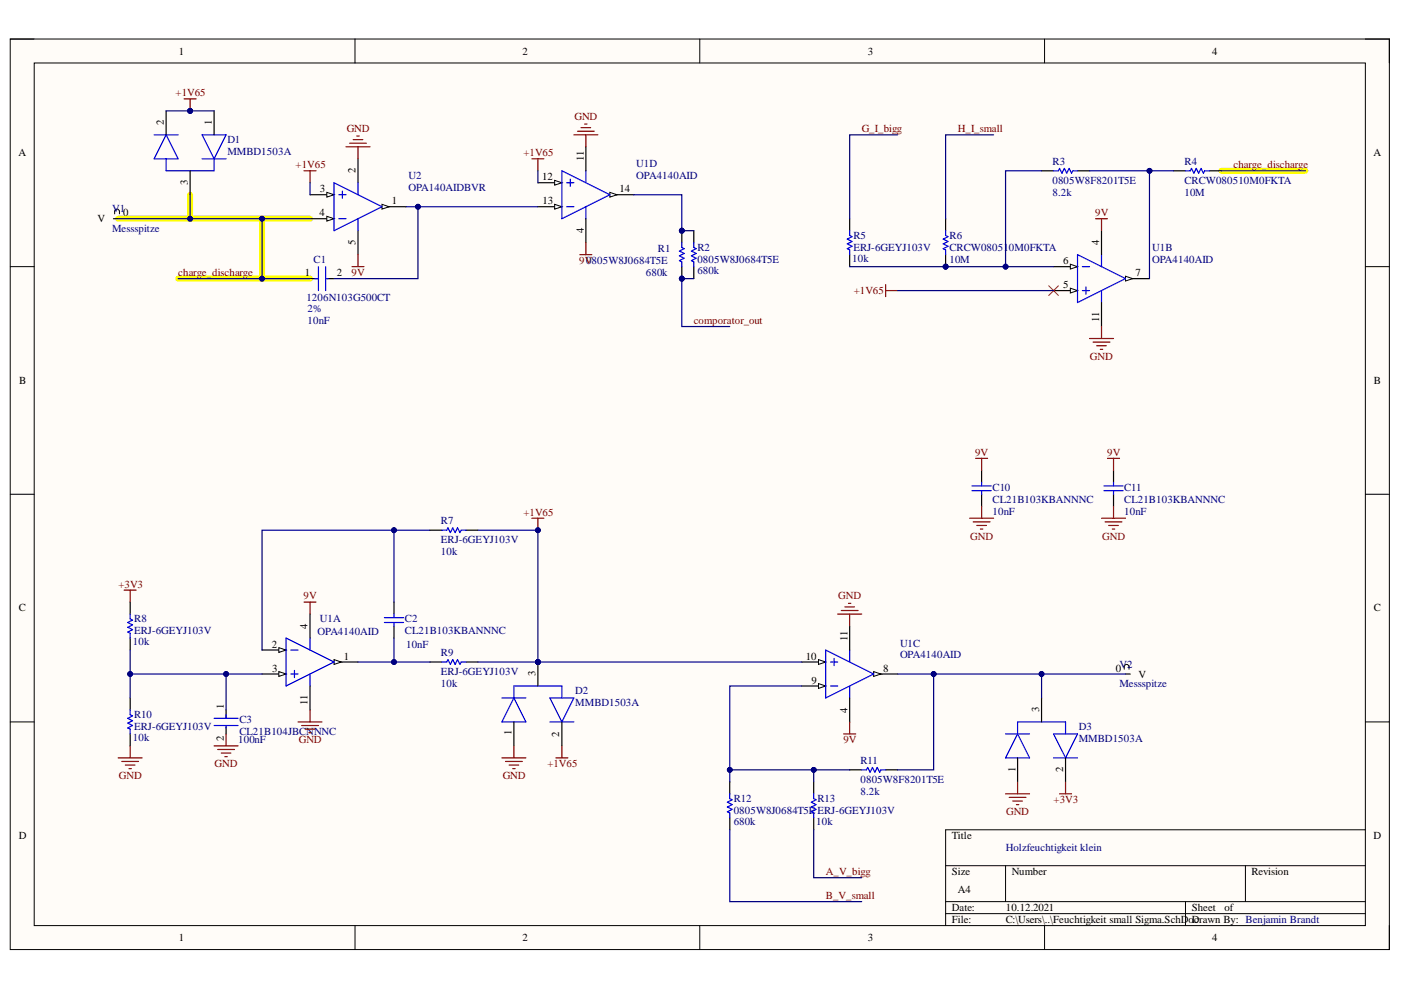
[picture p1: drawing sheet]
<svg xmlns="http://www.w3.org/2000/svg" width="297mm" height="210mm" viewBox="0 0 297 210" stroke-linecap="round" stroke-linejoin="round" font-family="sans-serif">
<defs><g id="words">
<g font-size="2.3">
<text x="37.9" y="11.6">1</text>
<text x="110.8" y="11.6">2</text>
<text x="184" y="11.6">3</text>
<text x="257" y="11.6">4</text>
<text x="34.8" y="26.5" transform="rotate(-90 34.8 26.5)">2</text>
<text x="44.9" y="26.5" transform="rotate(-90 44.9 26.5)">1</text>
<text x="3.9" y="33.1">A</text>
<text x="123.7" y="34.1" transform="rotate(-90 123.7 34.1)">11</text>
<text x="291.2" y="33.1">A</text>
<text x="39.8" y="39.2" transform="rotate(-90 39.8 39.2)">3</text>
<text x="67.8" y="40.7">3</text>
<text x="75.4" y="36.7" transform="rotate(-90 75.4 36.7)">2</text>
<text x="115" y="38.2">12</text>
<text x="131.4" y="40.7">14</text>
<text x="20.6" y="47.1">V</text>
<text x="26.1" y="45.8">0</text>
<text x="67.8" y="45.8">4</text>
<text x="83.1" y="43.3">1</text>
<text x="115" y="43.3">13</text>
<text x="75.4" y="52" transform="rotate(-90 75.4 52)">5</text>
<text x="123.7" y="49.4" transform="rotate(-90 123.7 49.4)">4</text>
<text x="233" y="52" transform="rotate(-90 233 52)">4</text>
<text x="64.6" y="58.6">1</text>
<text x="71.4" y="58.6">2</text>
<text x="225.4" y="56">6</text>
<text x="240.7" y="58.6">7</text>
<text x="225.4" y="61.1">5</text>
<text x="233" y="68.2" transform="rotate(-90 233 68.2)">11</text>
<text x="4.1" y="81.4">B</text>
<text x="291.3" y="81.4">B</text>
<text x="4" y="129.6">C</text>
<text x="291.3" y="129.6">C</text>
<text x="57.6" y="137.3">2</text>
<text x="65.2" y="133.3" transform="rotate(-90 65.2 133.3)">4</text>
<text x="179.7" y="135.8" transform="rotate(-90 179.7 135.8)">11</text>
<text x="57.7" y="142.4">3</text>
<text x="72.9" y="139.9">1</text>
<text x="113.5" y="143.4" transform="rotate(-90 113.5 143.4)">3</text>
<text x="170.9" y="139.9">10</text>
<text x="187.3" y="142.4">8</text>
<text x="236.6" y="142.4">0</text>
<text x="241.4" y="143.7">V</text>
<text x="65.2" y="149.5" transform="rotate(-90 65.2 149.5)">11</text>
<text x="172" y="144.9">9</text>
<text x="47.5" y="150.3" transform="rotate(-90 47.5 150.3)">1</text>
<text x="108.4" y="155.9" transform="rotate(-90 108.4 155.9)">1</text>
<text x="179.7" y="151.1" transform="rotate(-90 179.7 151.1)">4</text>
<text x="220.3" y="151" transform="rotate(-90 220.3 151)">3</text>
<text x="47.5" y="157.2" transform="rotate(-90 47.5 157.2)">2</text>
<text x="118.6" y="156.2" transform="rotate(-90 118.6 156.2)">2</text>
<text x="215.3" y="163.6" transform="rotate(-90 215.3 163.6)">1</text>
<text x="225.4" y="163.8" transform="rotate(-90 225.4 163.8)">2</text>
<text x="4" y="177.9">D</text>
<text x="201.8" y="177.9">Title</text>
<text x="291.2" y="177.9">D</text>
<text x="201.8" y="185.6">Size</text>
<text x="214.5" y="185.6">Number</text>
<text x="265.3" y="185.6">Revision</text>
<text x="203.1" y="189.4">A4</text>
<text x="201.8" y="193.2">Date:</text>
<text x="201.8" y="195.7">File:</text>
<text x="213.2" y="193.2">10.12.2021</text>
<text x="213.2" y="195.7">C:\Users\..\Feuchtigkeit small Sigma.SchDoDrawn By: Benjamin Brandt</text>
<text x="252.7" y="193.2">Sheet</text>
<text x="253.2" y="195.7">c</text>
<text x="259.6" y="193.2">of</text>
<text x="37.9" y="199.5">1</text>
<text x="110.8" y="199.5">2</text>
<text x="184" y="199.5">3</text>
<text x="257" y="199.5">4</text>
</g>
<g font-size="2.3" fill="#800000">
<text x="37.2" y="20.5">+1V65</text>
<text x="73.5" y="28.1">GND</text>
<text x="121.8" y="25.5">GND</text>
<text x="182.7" y="28.1">G_I_bigg</text>
<text x="203.1" y="28.1">H_I_small</text>
<text x="62.7" y="35.7">+1V65</text>
<text x="111" y="33.1">+1V65</text>
<text x="261.5" y="35.7">charge_discharge</text>
<text x="232.2" y="45.8">9V</text>
<text x="37.8" y="58.6">charge_discharge</text>
<text x="74.5" y="58.6">9V</text>
<text x="122.8" y="56">9V</text>
<text x="181" y="62.4">+1V65</text>
<text x="147.1" y="68.7">comporator_out</text>
<text x="231.1" y="76.3">GND</text>
<text x="206.7" y="96.7">9V</text>
<text x="234.7" y="96.7">9V</text>
<text x="111" y="109.4">+1V65</text>
<text x="205.7" y="114.4">GND</text>
<text x="233.7" y="114.4">GND</text>
<text x="25.1" y="124.6">+3V3</text>
<text x="64.4" y="127.1">9V</text>
<text x="177.7" y="127.1">GND</text>
<text x="63.4" y="157.6">GND</text>
<text x="178.8" y="157.6">9V</text>
<text x="25.2" y="165.2">GND</text>
<text x="45.5" y="162.7">GND</text>
<text x="106.6" y="165.2">GND</text>
<text x="116.1" y="162.7">+1V65</text>
<text x="213.3" y="172.8">GND</text>
<text x="223.4" y="170.3">+3V3</text>
<text x="175.1" y="185.6">A_V_bigg</text>
<text x="175.1" y="190.7">B_V_small</text>
</g>
<g font-size="2.3" fill="#000080">
<text x="48.2" y="30.3">D1</text>
<text x="48.2" y="32.9">MMBD1503A</text>
<text x="134.9" y="35.4">U1D</text>
<text x="223.1" y="34.9">R3</text>
<text x="251.1" y="34.9">R4</text>
<text x="86.6" y="37.9">U2</text>
<text x="86.6" y="40.5">OPA140AIDBVR</text>
<text x="134.9" y="37.9">OPA4140AID</text>
<text x="223.1" y="41.5">8.2k</text>
<text x="223.1" y="39">0805W8F8201T5E</text>
<text x="251.1" y="41.5">10M</text>
<text x="251.1" y="39">CRCW080510M0FKTA</text>
<text x="23.8" y="45">V1</text>
<text x="23.8" y="49.1">Messspitze</text>
<text x="139.5" y="53.5">R1</text>
<text x="147.9" y="53.2">R2</text>
<text x="180.9" y="50.7">R5</text>
<text x="180.9" y="53.2">ERJ-6GEYJ103V</text>
<text x="201.3" y="50.7">R6</text>
<text x="201.3" y="53.2">CRCW08051</text>
<text x="213.9" y="53.2">0M0FKTA</text>
<text x="244.3" y="53.2">U1B</text>
<text x="66.5" y="55.8">C1</text>
<text x="124.3" y="56">0805W8J0684T5E</text>
<text x="136.9" y="58.6">680k</text>
<text x="147.9" y="58.1">680k</text>
<text x="147.9" y="55.8">0805W8J0684T5E</text>
<text x="180.7" y="55.5">10k</text>
<text x="201.3" y="55.8">10M</text>
<text x="244.3" y="55.8">OPA4140AID</text>
<text x="65" y="63.9">1206N103G500CT</text>
<text x="65.2" y="68.7">10nF</text>
<text x="65.2" y="66.2">2%</text>
<text x="210.4" y="104">C10</text>
<text x="210.4" y="106.6">CL21B103KBANNNC</text>
<text x="238.4" y="104">C11</text>
<text x="238.4" y="106.6">CL21B103KBANNNC</text>
<text x="93.5" y="111.1">R7</text>
<text x="210.4" y="109.1">10nF</text>
<text x="238.4" y="109.1">10nF</text>
<text x="93.5" y="117.7">10k</text>
<text x="93.5" y="115.2">ERJ-6GEYJ103V</text>
<text x="28.4" y="131.9">R8</text>
<text x="67.8" y="131.9">U1A</text>
<text x="85.9" y="131.9">C2</text>
<text x="28.2" y="136.8">10k</text>
<text x="28.4" y="134.5">ERJ-6GEYJ103V</text>
<text x="67.3" y="134.7">OPA4140AID</text>
<text x="85.9" y="134.5">CL21B103KBANNNC</text>
<text x="86.1" y="137.3">10nF</text>
<text x="190.8" y="137.1">U1C</text>
<text x="93.5" y="139.1">R9</text>
<text x="93.5" y="143.2">ERJ-6GEYJ103V</text>
<text x="190.8" y="139.6">OPA4140AID</text>
<text x="237.3" y="141.6">V2</text>
<text x="93.5" y="145.7">10k</text>
<text x="122" y="147.2">D2</text>
<text x="122" y="149.8">MMBD1503A</text>
<text x="237.3" y="145.7">Messspitze</text>
<text x="28.4" y="152.3">R10</text>
<text x="28.4" y="154.8">ERJ-6GEYJ103V</text>
<text x="50.8" y="153.3">C3</text>
<text x="50.8" y="155.8">CL21B104JBCNNNC</text>
<text x="228.7" y="154.8">D3</text>
<text x="28.2" y="157.1">10k</text>
<text x="50.5" y="157.6">100nF</text>
<text x="182.5" y="161.9">R11</text>
<text x="228.7" y="157.4">MMBD1503A</text>
<text x="182.5" y="166">0805W8F8201T5E</text>
<text x="155.6" y="170">R12</text>
<text x="155.6" y="172.6">0805W8J0684T5E ERJ-6GEYJ103V</text>
<text x="173.3" y="170">R13</text>
<text x="182.5" y="168.5">8.2k</text>
<text x="155.6" y="174.9">680k</text>
<text x="173.1" y="174.9">10k</text>
<text x="213.2" y="180.5">Holzfeuchtigkeit klein</text>
</g>
</g></defs>
<path d="M2.2 8.3h292.4v193h-292.4z" fill-rule="evenodd" fill="#fffcf8"/>
<path d="M2.2 8.3h292.4v193h-292.4z" fill="none" stroke="#000" stroke-width=".21"/>
<path d="M7.3 13.4h282.2v182.8h-282.2z" fill-rule="evenodd" fill="#fffcf8"/>
<g fill="none" stroke="#000" stroke-width=".21">
<path d="M2.2 8.3h5.1M7.3 13.4h282.2v182.8h-282.2zM75.3 8.3v5M148.4 8.3v5M221.5 8.3v5.1M289.5 8.3h5.1v5.1M2.2 56.5h5.1M289.5 56.5h5.1M2.2 104.8h5.1M289.5 104.8h5.1M2.2 153.1h5.1M289.5 153.1h5.1"/>
<path d="M289.5 175.9h-89v20.3M75.3 196.2v5.1M148.4 196.2v5.1M200.5 183.6h89M200.5 191.2h89M200.5 193.7h89M213.2 183.6v7.6M221.5 196.2v5.1M251.3 191.2v5M264.1 183.6v7.6M294.6 196.2v5.1"/>
</g>
<path d="M259 36.2h17.8M25.1 46.4h40.6M37.8 59.1h27.9M40.3 41.3v5.1M55.6 46.4v12.7" fill="none" stroke="#ff0" stroke-width="1.3"/>
<path d="M65.7 59.1h1.8M69.3 59.1h1.5M81 43.8h5.1" fill="none" stroke="#000" stroke-width=".25"/>
<path d="M66.7 59.1h.8M67.5 56.5v5.1M69 56.5v5.1M69.3 59.1h.2M71.8 46.4h1.6M71.8 41.3h1.6M72.6 40.5v1.6M81 43.8l-10.2 5.1" fill="none" stroke="#00f" stroke-width=".25"/>
<path d="M81 43.3l1.5 .5-1.5 .5z" fill="#f8fcff"/>
<path d="M81 43.3l1.5 .5-1.5 .5z" fill="none" stroke="#000" stroke-width=".21"/>
<path d="M75.9 33.7v5.1M65.7 41.3h5.1" fill="none" stroke="#000" stroke-width=".25"/>
<path d="M69.3 40.8l1.5 .5-1.5 .5z" fill="#f8fcff"/>
<path d="M69.3 40.8l1.5 .5-1.5 .5z" fill="none" stroke="#000" stroke-width=".21"/>
<path d="M65.7 46.4h5.1" fill="none" stroke="#000" stroke-width=".25"/>
<path d="M69.3 45.9l1.5 .5-1.5 .5z" fill="#f8fcff"/>
<path d="M69.3 45.9l1.5 .5-1.5 .5z" fill="none" stroke="#000" stroke-width=".21"/>
<path d="M75.9 48.9v5.1M70.8 140.4h5.1" fill="none" stroke="#000" stroke-width=".25"/>
<path d="M75.9 38.8v2.5M75.9 46.4v2.5M81 43.8l-10.2-5v10.1" fill="none" stroke="#00f" stroke-width=".25"/>
<path d="M70.8 139.9l1.5 .5-1.5 .5z" fill="#f8fcff"/>
<path d="M70.8 139.9l1.5 .5-1.5 .5z" fill="none" stroke="#000" stroke-width=".21"/>
<path d="M55.6 137.8h5" fill="none" stroke="#000" stroke-width=".25"/>
<path d="M59.1 137.3l1.5 .5-1.5 .5z" fill="#f8fcff"/>
<path d="M59.1 137.3l1.5 .5-1.5 .5z" fill="none" stroke="#000" stroke-width=".21"/>
<path d="M55.6 142.9h5" fill="none" stroke="#000" stroke-width=".25"/>
<path d="M59.1 142.4l1.5 .5-1.5 .5z" fill="#f8fcff"/>
<path d="M59.1 142.4l1.5 .5-1.5 .5z" fill="none" stroke="#000" stroke-width=".21"/>
<path d="M60.6 135.3l10.2 5.1-10.2 5zM61.7 137.8h1.5M65.7 135.3v2.5M61.7 142.9h1.5M62.4 142.1v1.6M65.7 142.9v2.5" fill="none" stroke="#00f" stroke-width=".25"/>
<path d="M223.4 61.6h5.1M65.7 130.2v5.1M65.7 145.4v5.1" fill="none" stroke="#000" stroke-width=".25"/>
<path d="M226.9 61.1l1.6 .5-1.6 .5z" fill="#f8fcff"/>
<path d="M226.9 61.1l1.6 .5-1.6 .5z" fill="none" stroke="#000" stroke-width=".21"/>
<path d="M223.4 56.5h5.1" fill="none" stroke="#000" stroke-width=".25"/>
<path d="M226.9 56l1.6 .5-1.6 .5z" fill="#f8fcff"/>
<path d="M226.9 56l1.6 .5-1.6 .5z" fill="none" stroke="#000" stroke-width=".21"/>
<path d="M238.6 59.1h5.1" fill="none" stroke="#000" stroke-width=".25"/>
<path d="M238.6 58.6l1.5 .5-1.5 .5z" fill="#f8fcff"/>
<path d="M238.6 58.6l1.5 .5-1.5 .5z" fill="none" stroke="#000" stroke-width=".21"/>
<path d="M228.5 54l10.1 5.1-10.1 5.1zM229.5 56.5h1.5M233.5 54v2.5M229.5 61.6h1.5M230.2 60.8v1.6M233.5 61.6v2.6" fill="none" stroke="#00f" stroke-width=".25"/>
<path d="M114 38.8h5.1M233.5 48.9v5.1M233.5 64.2v5" fill="none" stroke="#000" stroke-width=".25"/>
<path d="M117.6 38.2l1.5 .6-1.5 .5z" fill="#f8fcff"/>
<path d="M117.6 38.2l1.5 .6-1.5 .5z" fill="none" stroke="#000" stroke-width=".21"/>
<path d="M114 43.8h5.1" fill="none" stroke="#000" stroke-width=".25"/>
<path d="M117.6 43.3l1.5 .5-1.5 .5z" fill="#f8fcff"/>
<path d="M117.6 43.3l1.5 .5-1.5 .5z" fill="none" stroke="#000" stroke-width=".21"/>
<path d="M129.3 41.3h5.1" fill="none" stroke="#000" stroke-width=".25"/>
<path d="M129.3 40.8l1.5 .5-1.5 .5z" fill="#f8fcff"/>
<path d="M129.3 40.8l1.5 .5-1.5 .5z" fill="none" stroke="#000" stroke-width=".21"/>
<path d="M119.1 36.2l10.2 5.1-10.2 5.1zM120.1 38.8h1.6M120.9 38v1.5M124.2 36.2v2.6M251.3 36.2h1.1l.2-.5 .5 1 .5-1 .5 1 .5-1 .6 1 .2-.5h1M120.1 43.8h1.6M124.2 43.8v2.6" fill="none" stroke="#00f" stroke-width=".25"/>
<path d="M124.2 31.1v5.1M248.8 36.2h2.5M256.4 36.2h2.6M124.2 46.4v5.1" fill="none" stroke="#000" stroke-width=".25"/>
<circle cx="200.5" cy="56.5" r=".51" fill="#000080"/>
<circle cx="200.5" cy="56.5" r=".51" fill="none" stroke="#000080" stroke-width=".21"/>
<path d="M200.5 54v2.5" fill="none" stroke="#000" stroke-width=".25"/>
<circle cx="200.5" cy="56.5" r=".51" fill="#000080"/>
<circle cx="200.5" cy="56.5" r=".51" fill="none" stroke="#000080" stroke-width=".21"/>
<path d="M35.2 23.5v5.1M40.3 36.2v5.1M45.4 23.5v5.1M220.8 36.2h2.6M228.5 36.2h2.5M180.1 46.4v2.5M180.1 54v2.5M200.5 46.4v2.5" fill="none" stroke="#000" stroke-width=".25"/>
<path d="M32.7 28.6h5.1M35.2 33.7v2.5h10.2v-2.5M35.2 28.6l2.6 5.1h-5.1zM42.8 28.6h5.1l-2.5 5.1zM42.8 33.7h5.1M223.4 36.2h1l.2-.5 .6 1 .5-1 .5 1 .5-1 .5 1 .2-.5h1.1M180.1 48.9v1l.6 .3-1.1 .5 1.1 .5-1.1 .5 1.1 .5-1.1 .5 .5 .3v1M200.5 48.9v1l.5 .3-1 .5 1 .5-1 .5 1 .5-1 .5 .5 .3v1" fill="none" stroke="#00f" stroke-width=".25"/>
<path d="M39 21h2.6M40.3 21v2.5M187.8 60.3v2.6M187.8 61.6h2.5" fill="none" stroke="#800000" stroke-width=".25"/>
<path d="M222.4 60.6l2 2M224.4 60.6l-2 2" fill="none" stroke="#f00" stroke-width=".21"/>
<circle cx="40.3" cy="23.5" r=".51" fill="#000080"/>
<circle cx="40.3" cy="23.5" r=".51" fill="none" stroke="#000080" stroke-width=".21"/>
<g fill="none" stroke="#800000" stroke-width=".25">
<path d="M64.5 36.2h2.5M65.7 36.2v2.6M26.3 125.1h2.6M27.6 125.1v2.6M27.6 158.1v2.6M45.4 158.1h5.1M46.2 158.9h3.5M46.9 159.7h2.1M47.9 155.6v2.5M25.1 160.7h5M25.8 161.4h3.6M26.6 162.2h2"/>
<path d="M27.3 163h.5M47.7 160.4h.5"/>
</g>
<path d="M91.2 112.4h2.5M98.8 112.4h2.5M27.6 127.7v2.5M27.6 135.3v2.5M27.6 148v2.5M27.6 155.6v2.5M47.9 150.5v1.8M47.9 154.1v1.5M91.2 140.4h2.5M98.8 140.4h2.5" fill="none" stroke="#000" stroke-width=".25"/>
<path d="M93.7 112.4h1l.3-.5 .5 1 .5-1 .5 1 .5-1 .5 1 .3-.5h1M27.6 130.2v1l.5 .3-1 .5 1 .5-1 .5 1 .5-1 .5 .5 .3v1M27.6 150.5v1l.5 .3-1 .5 1 .5-1 .5 1 .5-1 .5 .5 .3v1M45.4 152.3h5.1M45.4 153.8h5.1M47.9 151.5v.8M47.9 154.1v.2M93.7 140.4h1l.3-.5 .5 1 .5-1 .5 1 .5-1 .5 1 .3-.5h1" fill="none" stroke="#00f" stroke-width=".25"/>
<circle cx="114" cy="140.4" r=".51" fill="#000080"/>
<circle cx="114" cy="140.4" r=".51" fill="none" stroke="#000080" stroke-width=".21"/>
<path d="M106.4 148h5.1M109 148l2.5 5.1h-5.1zM109 148v-2.6h10.1v2.6M116.6 153.1h5.1M116.6 148h5.1l-2.6 5.1z" fill="none" stroke="#00f" stroke-width=".25"/>
<path d="M109 153.1v5M114 140.4v5" fill="none" stroke="#000" stroke-width=".25"/>
<circle cx="114" cy="140.4" r=".51" fill="#000080"/>
<circle cx="114" cy="140.4" r=".51" fill="none" stroke="#000080" stroke-width=".21"/>
<path d="M119.1 153.1v5M185.2 142.9h5.1" fill="none" stroke="#000" stroke-width=".25"/>
<path d="M109 158.1v2.6M119.1 158.1v2.6M106.4 160.7h5.1M107.2 161.4h3.5M107.9 162.2h2.1M108.7 163h.5M117.9 160.7h2.5" fill="none" stroke="#800000" stroke-width=".25"/>
<path d="M185.2 142.4l1.6 .5-1.6 .5z" fill="#f8fcff"/>
<path d="M185.2 142.4l1.6 .5-1.6 .5z" fill="none" stroke="#000" stroke-width=".21"/>
<path d="M170 145.4h5.1" fill="none" stroke="#000" stroke-width=".25"/>
<path d="M173.5 144.9l1.6 .5-1.6 .6z" fill="#f8fcff"/>
<path d="M173.5 144.9l1.6 .5-1.6 .6z" fill="none" stroke="#000" stroke-width=".21"/>
<path d="M170 140.4h5.1" fill="none" stroke="#000" stroke-width=".25"/>
<path d="M173.5 139.9l1.6 .5-1.6 .5z" fill="#f8fcff"/>
<path d="M173.5 139.9l1.6 .5-1.6 .5z" fill="none" stroke="#000" stroke-width=".21"/>
<g fill="none" stroke="#00f" stroke-width=".25">
<path d="M81.5 131h4.1M81.5 132h4.1M83.5 130.2v.8M83.5 132v.7M175.1 137.8l10.1 5.1-10.1 5.1zM176.8 139.6v1.5M180.1 137.8v2.6M176.1 145.4h1.5M176.1 140.4h1.5M180.1 145.4v2.6M213.2 155.6h5.1M215.7 155.6l2.6 5.1h-5.1z"/>
<path d="M215.7 155.6v-2.5h10.2v2.5M223.4 155.6h5.1l-2.6 5.1zM154.7 168.3v1l.5 .3-1 .5 1 .5-1 .5 1 .5-1 .5 .5 .3v1M172.5 168.3v1l.5 .3-1 .5 1 .5-1 .5 1 .5-1 .5 .5 .3v1M182.7 163.2h1l.3-.5 .5 1 .5-1 .5 1 .5-1 .5 1 .3-.5h1M223.4 160.7h5.1"/>
</g>
<g fill="none" stroke="#000" stroke-width=".25">
<path d="M83.5 127.7v2.5M83.5 132.7v2.6M180.1 132.7v5.1M180.1 148v5.1M220.8 148v5.1M154.7 165.8v2.5M154.7 173.4v2.5M172.5 165.8v2.5M172.5 173.4v2.5M180.1 163.2h2.6M187.8 163.2h2.5M215.7 160.7v5.1"/>
<path d="M225.9 160.7v5.1"/>
</g>
<path d="M112.8 109.9h2.5M114 109.9v2.5M213.2 168.3h5.1M214 169.1h3.5M214.7 169.8h2.1M215.5 170.6h.5M215.7 165.8v2.5M224.6 168.3h2.6M225.9 165.8v2.5" fill="none" stroke="#800000" stroke-width=".25"/>
<circle cx="114" cy="112.4" r=".51" fill="#000080"/>
<circle cx="114" cy="112.4" r=".51" fill="none" stroke="#000080" stroke-width=".21"/>
<path d="M112.8 33.7h2.5M114 33.7v2.5" fill="none" stroke="#800000" stroke-width=".25"/>
<path d="M147.1 48.9v2.6M147.1 56.5v2.6" fill="none" stroke="#000" stroke-width=".25"/>
<path d="M147.1 51.5v1l.5 .2-1 .5 1 .5-1 .5 1 .6-1 .5 .5 .2v1" fill="none" stroke="#00f" stroke-width=".25"/>
<circle cx="144.6" cy="48.9" r=".51" fill="#000080"/>
<circle cx="144.6" cy="48.9" r=".51" fill="none" stroke="#000080" stroke-width=".21"/>
<circle cx="144.6" cy="59.1" r=".51" fill="#000080"/>
<circle cx="144.6" cy="59.1" r=".51" fill="none" stroke="#000080" stroke-width=".21"/>
<path d="M144.6 48.9v2.6" fill="none" stroke="#000" stroke-width=".25"/>
<circle cx="144.6" cy="48.9" r=".51" fill="#000080"/>
<circle cx="144.6" cy="48.9" r=".51" fill="none" stroke="#000080" stroke-width=".21"/>
<path d="M144.6 56.5v2.6" fill="none" stroke="#000" stroke-width=".25"/>
<circle cx="144.6" cy="59.1" r=".51" fill="#000080"/>
<circle cx="144.6" cy="59.1" r=".51" fill="none" stroke="#000080" stroke-width=".21"/>
<path d="M144.6 51.5v1l.5 .2-1.1 .5 1.1 .5-1.1 .5 1.1 .6-1.1 .5 .6 .2v1M206.1 103h4.1M206.1 104h4.1M208.1 102.3v.7M208.1 104v.8M234 103h4.1M234 104h4.1M236.1 102.3v.7M236.1 104v.8" fill="none" stroke="#00f" stroke-width=".25"/>
<g fill="none" stroke="#800000" stroke-width=".25">
<path d="M73.4 31.1h5M74.1 30.4h3.6M74.9 29.6h2M75.7 28.8h.5M75.9 31.1v2.6M121.7 28.6h5.1M122.4 27.8h3.6M123.2 27.1h2M124 26.3h.5M124.2 28.6v2.5M74.6 56.5h2.6M75.9 54v2.5"/>
<path d="M122.9 54h2.6M124.2 51.5v2.5M232.3 46.4h2.5M233.5 46.4v2.5M231 71.8h5.1M231.8 72.5h3.5M232.5 73.3h2.1M233.3 74.1h.5M233.5 69.2v2.6M206.8 97.2h2.6M208.1 97.2v2.5M234.8 97.2h2.6"/>
<path d="M236.1 97.2v2.5M205.6 109.9h5.1M206.3 110.6h3.6M207.1 111.4h2M207.9 112.2h.5M208.1 107.3v2.6M233.5 109.9h5.1M234.3 110.6h3.6M235.1 111.4h2M235.8 112.2h.5M236.1 107.3v2.6M64.5 127.7h2.5"/>
<path d="M65.7 127.7v2.5M177.6 130.2h5.1M178.4 129.4h3.5M179.1 128.7h2.1M179.9 127.9h.5M180.1 130.2v2.5M63.2 153.1h5.1M64 153.8h3.5M64.7 154.6h2M65.5 155.3h.5M65.7 150.5v2.6M178.9 155.6h2.5"/>
<path d="M180.1 153.1v2.5"/>
</g>
<path d="M24.1 46.4h1M208.1 99.7v2.6M236.1 99.7v2.6M208.1 104.8v2.5M236.1 104.8v2.5M238.6 142.9h1" fill="none" stroke="#000" stroke-width=".25"/>
<path d="M24.3 45.4v-.6a.51 .51 0 0 1 .5-.5 .51 .51 0 0 1 .5 .5v.6M238.4 141.9v-.5a.51 .51 0 0 1 .5-.5 .51 .51 0 0 1 .5 .5v.5" fill="none" stroke="#000" stroke-width=".21"/>
<path d="M35.2 23.5h5.1M190.3 61.6h33.1" fill="none" stroke="#000080" stroke-width=".25"/>
<circle cx="40.3" cy="23.5" r=".51" fill="#000080"/>
<circle cx="40.3" cy="23.5" r=".51" fill="none" stroke="#000080" stroke-width=".21"/>
<path d="M40.3 23.5h5.1M65.7 38.8v2.5" fill="none" stroke="#000080" stroke-width=".25"/>
<circle cx="40.3" cy="23.5" r=".51" fill="#000080"/>
<circle cx="40.3" cy="23.5" r=".51" fill="none" stroke="#000080" stroke-width=".21"/>
<path d="M27.6 137.8v5.1h28" fill="none" stroke="#000080" stroke-width=".25"/>
<circle cx="47.9" cy="142.9" r=".51" fill="#000080"/>
<circle cx="47.9" cy="142.9" r=".51" fill="none" stroke="#000080" stroke-width=".21"/>
<circle cx="27.6" cy="142.9" r=".51" fill="#000080"/>
<circle cx="27.6" cy="142.9" r=".51" fill="none" stroke="#000080" stroke-width=".21"/>
<path d="M27.6 142.9v5.1" fill="none" stroke="#000080" stroke-width=".25"/>
<circle cx="27.6" cy="142.9" r=".51" fill="#000080"/>
<circle cx="27.6" cy="142.9" r=".51" fill="none" stroke="#000080" stroke-width=".21"/>
<path d="M47.9 142.9v7.6" fill="none" stroke="#000080" stroke-width=".25"/>
<circle cx="47.9" cy="142.9" r=".51" fill="#000080"/>
<circle cx="47.9" cy="142.9" r=".51" fill="none" stroke="#000080" stroke-width=".21"/>
<path d="M75.9 140.4h15.3" fill="none" stroke="#000080" stroke-width=".25"/>
<circle cx="83.5" cy="140.4" r=".51" fill="#000080"/>
<circle cx="83.5" cy="140.4" r=".51" fill="none" stroke="#000080" stroke-width=".21"/>
<path d="M101.3 140.4h12.7" fill="none" stroke="#000080" stroke-width=".25"/>
<circle cx="114" cy="140.4" r=".51" fill="#000080"/>
<circle cx="114" cy="140.4" r=".51" fill="none" stroke="#000080" stroke-width=".21"/>
<path d="M190.3 142.9h7.7v20.3h-7.7" fill="none" stroke="#000080" stroke-width=".25"/>
<circle cx="198" cy="142.9" r=".51" fill="#000080"/>
<circle cx="198" cy="142.9" r=".51" fill="none" stroke="#000080" stroke-width=".21"/>
<path d="M198 142.9h40.6" fill="none" stroke="#000080" stroke-width=".25"/>
<circle cx="198" cy="142.9" r=".51" fill="#000080"/>
<circle cx="198" cy="142.9" r=".51" fill="none" stroke="#000080" stroke-width=".21"/>
<circle cx="220.8" cy="142.9" r=".51" fill="#000080"/>
<circle cx="220.8" cy="142.9" r=".51" fill="none" stroke="#000080" stroke-width=".21"/>
<path d="M220.8 142.9v5.1" fill="none" stroke="#000080" stroke-width=".25"/>
<circle cx="220.8" cy="142.9" r=".51" fill="#000080"/>
<circle cx="220.8" cy="142.9" r=".51" fill="none" stroke="#000080" stroke-width=".21"/>
<path d="M180.1 163.2h-7.6v2.6" fill="none" stroke="#000080" stroke-width=".25"/>
<circle cx="172.5" cy="163.2" r=".51" fill="#000080"/>
<circle cx="172.5" cy="163.2" r=".51" fill="none" stroke="#000080" stroke-width=".21"/>
<path d="M170 145.4h-15.3v17.8h17.8" fill="none" stroke="#000080" stroke-width=".25"/>
<circle cx="172.5" cy="163.2" r=".51" fill="#000080"/>
<circle cx="172.5" cy="163.2" r=".51" fill="none" stroke="#000080" stroke-width=".21"/>
<circle cx="154.7" cy="163.2" r=".51" fill="#000080"/>
<circle cx="154.7" cy="163.2" r=".51" fill="none" stroke="#000080" stroke-width=".21"/>
<path d="M154.7 163.2v2.6" fill="none" stroke="#000080" stroke-width=".25"/>
<circle cx="154.7" cy="163.2" r=".51" fill="#000080"/>
<circle cx="154.7" cy="163.2" r=".51" fill="none" stroke="#000080" stroke-width=".21"/>
<path d="M114 140.4h56" fill="none" stroke="#000080" stroke-width=".25"/>
<circle cx="114" cy="140.4" r=".51" fill="#000080"/>
<circle cx="114" cy="140.4" r=".51" fill="none" stroke="#000080" stroke-width=".21"/>
<path d="M83.5 135.3v5.1" fill="none" stroke="#000080" stroke-width=".25"/>
<circle cx="83.5" cy="140.4" r=".51" fill="#000080"/>
<circle cx="83.5" cy="140.4" r=".51" fill="none" stroke="#000080" stroke-width=".21"/>
<path d="M231 36.2h12.7" fill="none" stroke="#000080" stroke-width=".25"/>
<circle cx="243.7" cy="36.2" r=".51" fill="#000080"/>
<circle cx="243.7" cy="36.2" r=".51" fill="none" stroke="#000080" stroke-width=".21"/>
<path d="M248.8 36.2h-5.1v22.9" fill="none" stroke="#000080" stroke-width=".25"/>
<circle cx="243.7" cy="36.2" r=".51" fill="#000080"/>
<circle cx="243.7" cy="36.2" r=".51" fill="none" stroke="#000080" stroke-width=".21"/>
<path d="M220.8 36.2h-7.6v20.3M259 36.2h17.8" fill="none" stroke="#000080" stroke-width=".25"/>
<circle cx="213.2" cy="56.5" r=".51" fill="#000080"/>
<circle cx="213.2" cy="56.5" r=".51" fill="none" stroke="#000080" stroke-width=".21"/>
<path d="M114 36.2v2.6M88.6 43.8v15.3h-17.8" fill="none" stroke="#000080" stroke-width=".25"/>
<circle cx="88.6" cy="43.8" r=".51" fill="#000080"/>
<circle cx="88.6" cy="43.8" r=".51" fill="none" stroke="#000080" stroke-width=".21"/>
<path d="M134.4 41.3h10.2v7.6h2.5" fill="none" stroke="#000080" stroke-width=".25"/>
<circle cx="144.6" cy="48.9" r=".51" fill="#000080"/>
<circle cx="144.6" cy="48.9" r=".51" fill="none" stroke="#000080" stroke-width=".21"/>
<path d="M147.1 59.1h-2.5v10.1h10.1" fill="none" stroke="#000080" stroke-width=".25"/>
<circle cx="144.6" cy="59.1" r=".51" fill="#000080"/>
<circle cx="144.6" cy="59.1" r=".51" fill="none" stroke="#000080" stroke-width=".21"/>
<path d="M40.3 41.3v5.1" fill="none" stroke="#000080" stroke-width=".25"/>
<circle cx="40.3" cy="46.4" r=".51" fill="#000080"/>
<circle cx="40.3" cy="46.4" r=".51" fill="none" stroke="#000080" stroke-width=".21"/>
<path d="M55.6 46.4v12.7" fill="none" stroke="#000080" stroke-width=".25"/>
<circle cx="55.6" cy="59.1" r=".51" fill="#000080"/>
<circle cx="55.6" cy="59.1" r=".51" fill="none" stroke="#000080" stroke-width=".21"/>
<circle cx="55.6" cy="46.4" r=".51" fill="#000080"/>
<circle cx="55.6" cy="46.4" r=".51" fill="none" stroke="#000080" stroke-width=".21"/>
<path d="M91.2 112.4h-35.6v25.4" fill="none" stroke="#000080" stroke-width=".25"/>
<circle cx="83.5" cy="112.4" r=".51" fill="#000080"/>
<circle cx="83.5" cy="112.4" r=".51" fill="none" stroke="#000080" stroke-width=".21"/>
<path d="M83.5 112.4v15.3" fill="none" stroke="#000080" stroke-width=".25"/>
<circle cx="83.5" cy="112.4" r=".51" fill="#000080"/>
<circle cx="83.5" cy="112.4" r=".51" fill="none" stroke="#000080" stroke-width=".21"/>
<path d="M101.3 112.4h12.7v28" fill="none" stroke="#000080" stroke-width=".25"/>
<circle cx="114" cy="140.4" r=".51" fill="#000080"/>
<circle cx="114" cy="140.4" r=".51" fill="none" stroke="#000080" stroke-width=".21"/>
<circle cx="114" cy="112.4" r=".51" fill="#000080"/>
<circle cx="114" cy="112.4" r=".51" fill="none" stroke="#000080" stroke-width=".21"/>
<path d="M180.1 56.5h43.3" fill="none" stroke="#000080" stroke-width=".25"/>
<circle cx="213.2" cy="56.5" r=".51" fill="#000080"/>
<circle cx="213.2" cy="56.5" r=".51" fill="none" stroke="#000080" stroke-width=".21"/>
<circle cx="200.5" cy="56.5" r=".51" fill="#000080"/>
<circle cx="200.5" cy="56.5" r=".51" fill="none" stroke="#000080" stroke-width=".21"/>
<path d="M25.1 46.4h40.6" fill="none" stroke="#000080" stroke-width=".25"/>
<circle cx="55.6" cy="46.4" r=".51" fill="#000080"/>
<circle cx="55.6" cy="46.4" r=".51" fill="none" stroke="#000080" stroke-width=".21"/>
<circle cx="40.3" cy="46.4" r=".51" fill="#000080"/>
<circle cx="40.3" cy="46.4" r=".51" fill="none" stroke="#000080" stroke-width=".21"/>
<path d="M37.8 59.1h27.9" fill="none" stroke="#000080" stroke-width=".25"/>
<circle cx="55.6" cy="59.1" r=".51" fill="#000080"/>
<circle cx="55.6" cy="59.1" r=".51" fill="none" stroke="#000080" stroke-width=".21"/>
<path d="M86.1 43.8h27.9" fill="none" stroke="#000080" stroke-width=".25"/>
<circle cx="88.6" cy="43.8" r=".51" fill="#000080"/>
<circle cx="88.6" cy="43.8" r=".51" fill="none" stroke="#000080" stroke-width=".21"/>
<path d="M190.3 28.6h-10.2v17.8M210.7 28.6h-10.2v17.8M154.7 175.9v15.3h28M172.5 175.9v10.2h10.2" fill="none" stroke="#000080" stroke-width=".25"/>
<use href="#words"/>
</svg>
